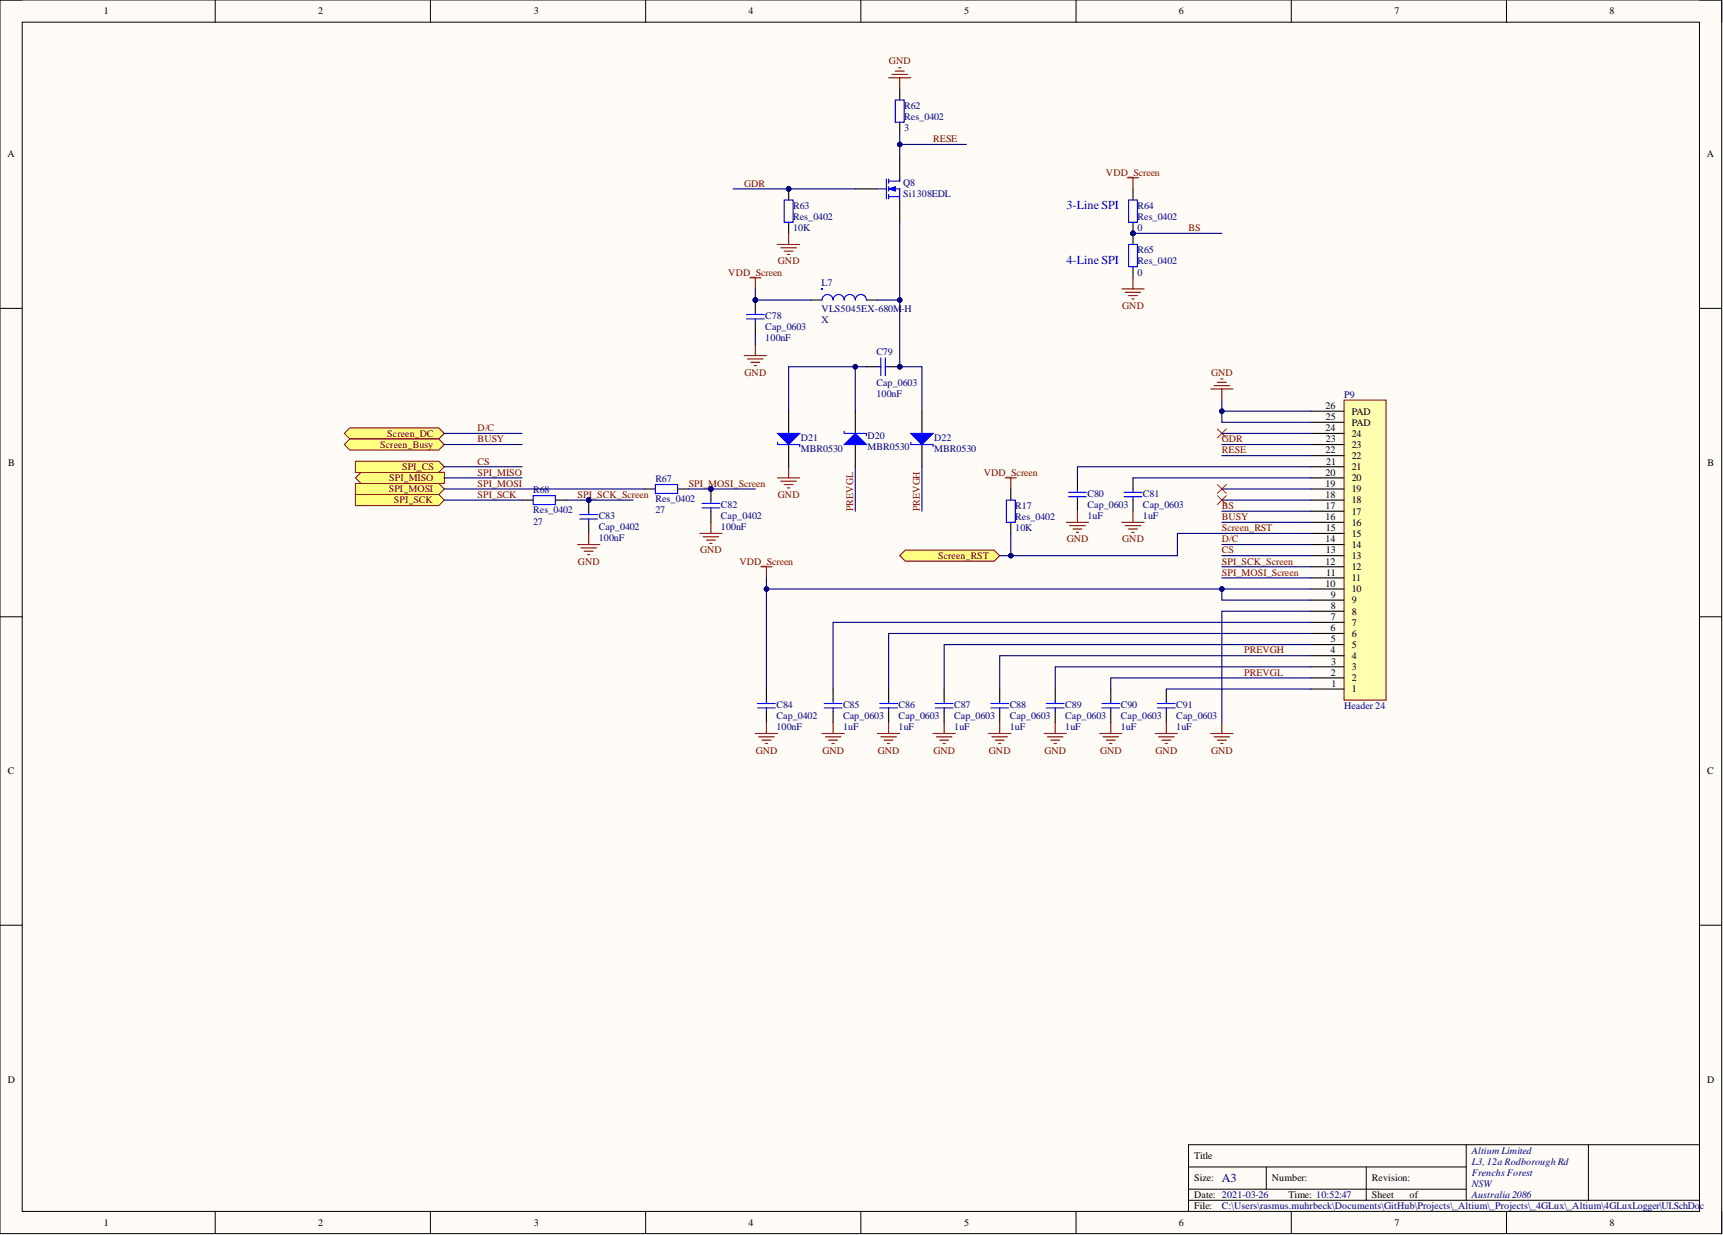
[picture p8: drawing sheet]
<svg xmlns="http://www.w3.org/2000/svg" width="393mm" height="282mm" viewBox="0 0 393 282" stroke-linecap="round" stroke-linejoin="round" font-family="sans-serif">
<defs><g id="words">
<g font-size="2.8" fill="#00f">
<text x="243.4" y="47.6">3-Line SPI</text>
<text x="243.4" y="60.3">4-Line SPI</text>
</g>
<text font-size="2.8" fill="#000080" x="278.9" y="269.8">A3</text>
<g font-size="2.3">
<text x="23.7" y="3.3">1</text>
<text x="72.6" y="3.3">2</text>
<text x="121.9" y="3.3">3</text>
<text x="170.9" y="3.3">4</text>
<text x="220.1" y="3.3">5</text>
<text x="269.1" y="3.3">6</text>
<text x="318.3" y="3.3">7</text>
<text x="367.4" y="3.3">8</text>
<text x="1.7" y="35.9">A</text>
<text x="389.7" y="35.9">A</text>
<text x="302.6" y="93.3">26</text>
<text x="302.7" y="95.9">25</text>
<text x="308.6" y="94.6">PAD</text>
<text x="302.6" y="98.4">24</text>
<text x="302.7" y="100.9">23</text>
<text x="308.6" y="99.7">24</text>
<text x="308.6" y="97.1">PAD</text>
<text x="1.9" y="106.4">B</text>
<text x="302.6" y="103.5">22</text>
<text x="302.8" y="106">21</text>
<text x="308.6" y="107.3">21</text>
<text x="308.6" y="104.8">22</text>
<text x="308.6" y="102.2">23</text>
<text x="389.8" y="106.4">B</text>
<text x="302.6" y="113.6">18</text>
<text x="302.6" y="111.1">19</text>
<text x="302.6" y="108.6">20</text>
<text x="308.6" y="112.4">19</text>
<text x="308.6" y="109.8">20</text>
<text x="302.6" y="118.7">16</text>
<text x="302.6" y="116.2">17</text>
<text x="308.6" y="120">16</text>
<text x="308.6" y="117.4">17</text>
<text x="308.6" y="114.9">18</text>
<text x="302.6" y="123.8">14</text>
<text x="302.7" y="121.2">15</text>
<text x="308.6" y="125">14</text>
<text x="308.6" y="122.5">15</text>
<text x="302.6" y="128.9">12</text>
<text x="302.7" y="126.3">13</text>
<text x="302.8" y="131.4">11</text>
<text x="308.6" y="130.1">12</text>
<text x="308.6" y="127.6">13</text>
<text x="302.6" y="133.9">10</text>
<text x="303.8" y="136.5">9</text>
<text x="308.6" y="137.7">9</text>
<text x="308.6" y="135.2">10</text>
<text x="308.6" y="132.7">11</text>
<text x="303.8" y="141.5">7</text>
<text x="303.8" y="139">8</text>
<text x="308.6" y="142.8">7</text>
<text x="308.6" y="140.3">8</text>
<text x="303.7" y="149.1">4</text>
<text x="303.7" y="144.1">6</text>
<text x="303.8" y="146.6">5</text>
<text x="308.6" y="147.9">5</text>
<text x="308.6" y="145.3">6</text>
<text x="303.8" y="154.2">2</text>
<text x="303.9" y="151.7">3</text>
<text x="308.6" y="155.5">2</text>
<text x="308.6" y="153">3</text>
<text x="308.6" y="150.4">4</text>
<text x="304" y="156.8">1</text>
<text x="308.6" y="158">1</text>
<text x="1.8" y="176.7">C</text>
<text x="389.8" y="176.7">C</text>
<text x="1.8" y="247.1">D</text>
<text x="389.8" y="247.1">D</text>
<text x="272.6" y="264.6">Title</text>
<text x="272.6" y="269.6">Size:</text>
<text x="290.3" y="269.6">Number:</text>
<text x="313.2" y="269.6">Revision:</text>
<text x="272.6" y="273.4">Date: 2021-03-26</text>
<text x="272.6" y="276">File:</text>
<text x="294.2" y="273.4">Time: 10:52:47</text>
<text x="313.2" y="273.4">Sheet</text>
<text x="321.8" y="273.4">of</text>
<text x="23.7" y="279.8">1</text>
<text x="72.6" y="279.8">2</text>
<text x="121.9" y="279.8">3</text>
<text x="170.9" y="279.8">4</text>
<text x="220.1" y="279.8">5</text>
<text x="269.1" y="279.8">6</text>
<text x="318.3" y="279.8">7</text>
<text x="367.4" y="279.8">8</text>
</g>
<g font-size="2.3" fill="#800000">
<text x="202.9" y="14.7">GND</text>
<text x="213" y="32.5">RESE</text>
<text x="252.5" y="40.1">VDD_Screen</text>
<text x="169.9" y="42.6">GDR</text>
<text x="271.3" y="52.8">BS</text>
<text x="166.3" y="62.9">VDD_Screen</text>
<text x="177.6" y="60.4">GND</text>
<text x="256.2" y="70.5">GND</text>
<text x="170" y="85.7">GND</text>
<text x="276.5" y="85.7">GND</text>
<text x="88.4" y="99.7">Screen_DC</text>
<text x="109" y="100.9">BUSY</text>
<text x="109" y="98.4">D/C</text>
<text x="278.9" y="100.9">GDR</text>
<text x="86.8" y="102.2">Screen_Busy</text>
<text x="91.8" y="107.3">SPI_CS</text>
<text x="109" y="106">CS</text>
<text x="278.9" y="103.5">RESE</text>
<text x="88.8" y="112.4">SPI_MOSI</text>
<text x="88.8" y="109.8">SPI_MISO</text>
<text x="109" y="108.6">SPI_MISO</text>
<text x="109" y="111.1">SPI_MOSI</text>
<text x="109" y="113.6">SPI_SCK</text>
<text x="131.9" y="113.6">SPI_SCK_Screen</text>
<text x="157.2" y="111.1">SPI_MOSI_Screen</text>
<text x="177.6" y="113.6">GND</text>
<text x="224.6" y="108.6">VDD_Screen</text>
<text x="89.9" y="114.9">SPI_SCK</text>
<text x="194.7" y="116.7" transform="rotate(-90 194.7 116.7)">PREVGL</text>
<text x="210" y="116.7" transform="rotate(-90 210 116.7)">PREVGH</text>
<text x="278.9" y="118.7">BUSY</text>
<text x="278.9" y="116.2">BS</text>
<text x="243.5" y="123.8">GND</text>
<text x="256.2" y="123.8">GND</text>
<text x="278.9" y="123.8">D/C</text>
<text x="278.9" y="121.2">Screen_RST</text>
<text x="131.9" y="128.9">GND</text>
<text x="159.8" y="126.3">GND</text>
<text x="168.8" y="128.9">VDD_Screen</text>
<text x="214.2" y="127.6">Screen_RST</text>
<text x="278.9" y="131.4">SPI_MOSI_Screen</text>
<text x="278.9" y="128.9">SPI_SCK_Screen</text>
<text x="278.9" y="126.3">CS</text>
<text x="284" y="149.1">PREVGH</text>
<text x="284" y="154.2">PREVGL</text>
<text x="172.5" y="172">GND</text>
<text x="187.7" y="172">GND</text>
<text x="200.4" y="172">GND</text>
<text x="213.1" y="172">GND</text>
<text x="225.8" y="172">GND</text>
<text x="238.5" y="172">GND</text>
<text x="251.1" y="172">GND</text>
<text x="263.8" y="172">GND</text>
<text x="276.5" y="172">GND</text>
</g>
<g font-size="2.3" fill="#000080">
<text x="206.4" y="29.9">3</text>
<text x="206.4" y="24.9">R62</text>
<text x="206.4" y="27.4">Res_0402</text>
<text x="181.1" y="47.7">R63</text>
<text x="206.2" y="42.4">Q8</text>
<text x="206.2" y="44.9">Si1308EDL</text>
<text x="259.7" y="47.7">R64</text>
<text x="181.1" y="52.8">10K</text>
<text x="181.1" y="50.2">Res_0402</text>
<text x="259.7" y="52.8">0</text>
<text x="259.7" y="50.2">Res_0402</text>
<text x="259.7" y="57.8">R65</text>
<text x="187.6" y="65.4">L7</text>
<text x="259.7" y="62.9">0</text>
<text x="259.7" y="60.4">Res_0402</text>
<text x="187.6" y="71.3">VLS5045EX-680M</text>
<text x="205.8" y="71.3">-H</text>
<text x="174.7" y="77.9">100nF</text>
<text x="174.7" y="72.8">C78</text>
<text x="174.7" y="75.3">Cap_0603</text>
<text x="187.6" y="73.8">X</text>
<text x="200.1" y="80.9">C79</text>
<text x="200.1" y="88">Cap_0603</text>
<text x="200.1" y="90.5">100nF</text>
<text x="306.8" y="90.8">P9</text>
<text x="182.8" y="100.7">D21</text>
<text x="198" y="100.2">D20</text>
<text x="213.3" y="100.7">D22</text>
<text x="182.8" y="103.2">MBR0530</text>
<text x="198" y="102.7">MBR0530</text>
<text x="213.3" y="103.2">MBR0530</text>
<text x="121.7" y="112.6">R68</text>
<text x="149.6" y="110.1">R67</text>
<text x="248.3" y="113.4">C80</text>
<text x="260.9" y="113.4">C81</text>
<text x="121.7" y="119.7">27</text>
<text x="121.7" y="117.2">Res_0402</text>
<text x="136.7" y="118.5">C83</text>
<text x="149.6" y="117.2">27</text>
<text x="149.6" y="114.6">Res_0402</text>
<text x="164.6" y="115.9">C82</text>
<text x="164.6" y="118.5">Cap_0402</text>
<text x="231.8" y="116.2">R17</text>
<text x="231.8" y="118.7">Res_0402</text>
<text x="248.3" y="118.5">1uF</text>
<text x="248.3" y="115.9">Cap_0603</text>
<text x="260.9" y="118.5">1uF</text>
<text x="260.9" y="115.9">Cap_0603</text>
<text x="136.7" y="123.5">100nF</text>
<text x="136.7" y="121">Cap_0402</text>
<text x="164.6" y="121">100nF</text>
<text x="231.8" y="121.2">10K</text>
<text x="177.3" y="161.6">C84</text>
<text x="192.5" y="161.6">C85</text>
<text x="205.1" y="161.6">C86</text>
<text x="217.8" y="161.6">C87</text>
<text x="230.5" y="161.6">C88</text>
<text x="243.2" y="161.6">C89</text>
<text x="255.9" y="161.6">C90</text>
<text x="268.5" y="161.6">C91</text>
<text x="306.8" y="161.8">Header 24</text>
<text x="177.3" y="166.6">100nF</text>
<text x="177.3" y="164.1">Cap_0402</text>
<text x="192.5" y="166.6">1uF</text>
<text x="192.5" y="164.1">Cap_0603</text>
<text x="205.1" y="166.6">1uF</text>
<text x="205.1" y="164.1">Cap_0603</text>
<text x="217.8" y="166.6">1uF</text>
<text x="217.8" y="164.1">Cap_0603</text>
<text x="230.5" y="166.6">1uF</text>
<text x="230.5" y="164.1">Cap_0603</text>
<text x="243.2" y="166.6">1uF</text>
<text x="243.2" y="164.1">Cap_0603</text>
<text x="255.9" y="166.6">1uF</text>
<text x="255.9" y="164.1">Cap_0603</text>
<text x="268.5" y="166.6">1uF</text>
<text x="268.5" y="164.1">Cap_0603</text>
<text x="336" y="263.3">Altium Limited</text>
<text x="336" y="265.8">L3, 12a Rodborough Rd</text>
<text x="336" y="268.4">Frenchs Forest</text>
<text x="278.9" y="276">C:\Users\rasmus.muhrbeck\Documents\GitHub\Projects\_Altium\_Projects\_4GLux\_Altium\4GLuxLogger\UI.SchDo</text>
<text x="336" y="270.9">NSW</text>
<text x="336" y="273.4">Australia 2086</text>
<text x="388" y="276">c</text>
</g>
</g></defs>
<path d="M0 0h393v281.6h-393z" fill-rule="evenodd" fill="#fffcf8"/>
<path d="M0 0h393v281.6h-393z" fill="none" stroke="#000" stroke-width=".23"/>
<path d="M5.1 5.1h382.9v271.4h-382.9z" fill-rule="evenodd" fill="#fffcf8"/>
<g fill="none" stroke="#000" stroke-width=".23">
<path d="M0 0h5.1M49.1 0v5.1M98.3 0v5.1M147.4 0v5.1M196.5 0v5.1M245.7 0v5.1M294.8 0v5.1M343.9 0v5.1M388 0h5v5.1M5.1 5.1h382.9v271.4h-382.9zM0 70.4h5.1M388 70.4h5"/>
<path d="M0 140.8h5.1M388 140.8h5M0 211.2h5.1M388 211.2h5M49.1 276.5v5.1M98.3 276.5v5.1M147.4 276.5v5.1M196.5 276.5v5.1M245.7 276.5v5.1M271.3 266.3h63.4M271.3 273.9h116.7M271.3 271.4h63.4"/>
<path d="M289.1 266.3v5.1M294.8 276.5v5.1M311.9 266.3v7.6M334.7 261.3v12.6M343.9 276.5v5.1M362.6 261.3v12.6M388 261.3h-116.7v15.2M393 276.5v5.1"/>
</g>
<path d="M81.1 112.9h19.1l1.2 1.2-1.2 1.3h-19.1z" fill-rule="evenodd" fill="#ffff80"/>
<path d="M81.1 112.9h19.1l1.2 1.2-1.2 1.3h-19.1z" fill="none" stroke="#800000" stroke-width=".23"/>
<path d="M81.1 110.3h19.1l1.2 1.3-1.2 1.3h-19.1z" fill-rule="evenodd" fill="#ffff80"/>
<path d="M81.1 110.3h19.1l1.2 1.3-1.2 1.3h-19.1z" fill="none" stroke="#800000" stroke-width=".23"/>
<path d="M82.4 107.8h19v2.5h-19l-1.3-1.2z" fill-rule="evenodd" fill="#ffff80"/>
<path d="M82.4 107.8h19v2.5h-19l-1.3-1.2z" fill="none" stroke="#800000" stroke-width=".23"/>
<path d="M81.1 105.3h19.1l1.2 1.2-1.2 1.3h-19.1z" fill-rule="evenodd" fill="#ffff80"/>
<path d="M81.1 105.3h19.1l1.2 1.2-1.2 1.3h-19.1z" fill="none" stroke="#800000" stroke-width=".23"/>
<g fill="none" stroke="#000" stroke-width=".25">
<path d="M205.4 20.3v2.5M205.4 27.9v2.5M246 109.1v2.5M246 114.1v2.6M258.7 109.1v2.5M258.7 114.1v2.6M175 157.3v2.5M190.2 157.3v2.5M202.9 157.3v2.5M215.5 157.3v2.5M228.2 157.3v2.5M240.9 157.3v2.5"/>
<path d="M253.6 157.3v2.5M266.3 157.3v2.5M175 162.3v2.6M190.2 162.3v2.6M202.9 162.3v2.6M215.5 162.3v2.6M228.2 162.3v2.6M240.9 162.3v2.6M253.6 162.3v2.6M266.3 162.3v2.6"/>
</g>
<g fill="none" stroke="#00f" stroke-width=".25">
<path d="M204.4 22.8h2v5.1h-2zM243.9 112.4h4.1M243.9 113.4h4.1M246 111.6v.8M246 113.4v.7M256.6 112.4h4.1M256.6 113.4h4.1M258.7 111.6v.8M258.7 113.4v.7M175 159.8v.8M190.2 159.8v.8M202.9 159.8v.8"/>
<path d="M215.5 159.8v.8M228.2 159.8v.8M240.9 159.8v.8M253.6 159.8v.8M266.3 159.8v.8M172.9 160.6h4.1M172.9 161.6h4.1M175 161.6v.7M188.2 160.6h4M188.2 161.6h4M190.2 161.6v.7M200.8 160.6h4.1"/>
<path d="M200.8 161.6h4.1M202.9 161.6v.7M213.5 160.6h4.1M213.5 161.6h4.1M215.5 161.6v.7M226.2 160.6h4.1M226.2 161.6h4.1M228.2 161.6v.7M238.9 160.6h4M238.9 161.6h4M240.9 161.6v.7M251.6 160.6h4"/>
<path d="M251.6 161.6h4M253.6 161.6v.7M264.2 160.6h4.1M264.2 161.6h4.1M266.3 161.6v.7"/>
</g>
<g fill="none" stroke="#800000" stroke-width=".25">
<path d="M202.9 17.7h5M203.6 17h3.6M204.4 16.2h2M205.1 15.5h.6M205.4 17.7v2.6M243.4 119.2h5.1M244.2 120h3.5M246 116.7v2.5M256.1 119.2h5.1M256.9 120h3.5M258.7 116.7v2.5M173.7 129.4h2.5"/>
<path d="M175 129.4v2.5M245 120.7h2M245.7 121.5h.5M257.6 120.7h2.1M258.4 121.5h.5M172.4 167.4h5.1M173.2 168.2h3.5M174 168.9h2M174.7 169.7h.5M175 164.9v2.5M187.6 167.4h5.1M188.4 168.2h3.6"/>
<path d="M189.2 168.9h2M189.9 169.7h.5M190.2 164.9v2.5M200.3 167.4h5.1M201.1 168.2h3.5M201.9 168.9h2M202.6 169.7h.5M202.9 164.9v2.5M213 167.4h5.1M213.8 168.2h3.5M214.5 168.9h2.1M215.3 169.7h.5"/>
<path d="M215.5 164.9v2.5M225.7 167.4h5.1M226.4 168.2h3.6M227.2 168.9h2M228 169.7h.5M228.2 164.9v2.5M238.4 167.4h5M239.1 168.2h3.6M239.9 168.9h2M240.6 169.7h.6M240.9 164.9v2.5M251 167.4h5.1"/>
<path d="M251.8 168.2h3.6M252.6 168.9h2M253.3 169.7h.5M253.6 164.9v2.5M263.7 167.4h5.1M264.5 168.2h3.5M265.2 168.9h2.1M266 169.7h.5M266.3 164.9v2.5M276.4 167.4h5.1M277.2 168.2h3.5M277.9 168.9h2.1"/>
<path d="M278.7 169.7h.5M278.9 164.9v2.5"/>
</g>
<circle cx="180" cy="43.1" r=".51" fill="#000080"/>
<circle cx="180" cy="43.1" r=".51" fill="none" stroke="#000080" stroke-width=".23"/>
<path d="M180 43.1v2.6" fill="none" stroke="#000" stroke-width=".25"/>
<circle cx="180" cy="43.1" r=".51" fill="#000080"/>
<circle cx="180" cy="43.1" r=".51" fill="none" stroke="#000080" stroke-width=".23"/>
<path d="M180 50.7v2.6" fill="none" stroke="#000" stroke-width=".25"/>
<path d="M179 45.7h2.1v5h-2.1z" fill="none" stroke="#00f" stroke-width=".25"/>
<path d="M177.5 55.8h5.1M178.3 56.6h3.5M179 57.3h2.1M179.8 58.1h.5M180 53.3v2.5" fill="none" stroke="#800000" stroke-width=".25"/>
<circle cx="205.4" cy="83.7" r=".51" fill="#000080"/>
<circle cx="205.4" cy="83.7" r=".51" fill="none" stroke="#000080" stroke-width=".23"/>
<path d="M197.8 83.7h2.5M202.9 83.7h2.5" fill="none" stroke="#000" stroke-width=".25"/>
<circle cx="205.4" cy="83.7" r=".51" fill="#000080"/>
<circle cx="205.4" cy="83.7" r=".51" fill="none" stroke="#000080" stroke-width=".23"/>
<path d="M200.3 83.7h.8M201.1 81.7v4M202.1 81.7v4M202.1 83.7h.8" fill="none" stroke="#00f" stroke-width=".25"/>
<circle cx="172.4" cy="68.5" r=".51" fill="#000080"/>
<circle cx="172.4" cy="68.5" r=".51" fill="none" stroke="#000080" stroke-width=".23"/>
<path d="M172.4 68.5v2.5M172.4 73.6v2.5" fill="none" stroke="#000" stroke-width=".25"/>
<circle cx="172.4" cy="68.5" r=".51" fill="#000080"/>
<circle cx="172.4" cy="68.5" r=".51" fill="none" stroke="#000080" stroke-width=".23"/>
<path d="M170.4 71.8h4.1M170.4 72.8h4.1M172.4 71v.8M172.4 72.8v.8" fill="none" stroke="#00f" stroke-width=".25"/>
<path d="M171.2 63.4h2.5M172.4 63.4v2.5M172.4 78.6v2.6M169.9 81.2h5.1M170.7 81.9h3.5M171.4 82.7h2M172.2 83.4h.5M177.5 109.1h5.1M178.3 109.8h3.5M179 110.6h2.1M179.8 111.3h.5M180 106.5v2.6" fill="none" stroke="#800000" stroke-width=".25"/>
<circle cx="258.7" cy="53.3" r=".51" fill="#000080"/>
<circle cx="258.7" cy="53.3" r=".51" fill="none" stroke="#000080" stroke-width=".23"/>
<path d="M258.7 43.1v2.6M258.7 50.7v2.6" fill="none" stroke="#000" stroke-width=".25"/>
<circle cx="258.7" cy="53.3" r=".51" fill="#000080"/>
<circle cx="258.7" cy="53.3" r=".51" fill="none" stroke="#000080" stroke-width=".23"/>
<path d="M257.6 45.7h2.1v5h-2.1z" fill="none" stroke="#00f" stroke-width=".25"/>
<circle cx="258.7" cy="53.3" r=".51" fill="#000080"/>
<circle cx="258.7" cy="53.3" r=".51" fill="none" stroke="#000080" stroke-width=".23"/>
<path d="M258.7 53.3v2.5" fill="none" stroke="#000" stroke-width=".25"/>
<circle cx="258.7" cy="53.3" r=".51" fill="#000080"/>
<circle cx="258.7" cy="53.3" r=".51" fill="none" stroke="#000080" stroke-width=".23"/>
<path d="M258.7 60.9v2.5M119.2 114.1h2.5M126.8 114.1h2.5M147.1 111.6h2.5M154.7 111.6h2.5" fill="none" stroke="#000" stroke-width=".25"/>
<path d="M257.6 55.8h2.1v5.1h-2.1zM121.7 113.1h5.1v2.1h-5.1zM149.6 110.6h5.1v2h-5.1z" fill="none" stroke="#00f" stroke-width=".25"/>
<path d="M257.4 40.6h2.5M258.7 40.6v2.5M256.1 65.9h5.1M256.9 66.7h3.5M257.6 67.5h2.1M258.4 68.2h.5M258.7 63.4v2.5M276.4 88.8h5.1M277.2 88h3.5M277.9 87.3h2.1M278.7 86.5h.5M278.9 88.8v2.5" fill="none" stroke="#800000" stroke-width=".25"/>
<path d="M277.9 97.9l2.1 2M280 97.9l-2.1 2M277.9 110.6l2.1 2M277.9 113.1l2.1 2.1M280 110.6l-2.1 2M280 113.1l-2.1 2.1" fill="none" stroke="#f00" stroke-width=".23"/>
<circle cx="134.4" cy="114.1" r=".51" fill="#000080"/>
<circle cx="134.4" cy="114.1" r=".51" fill="none" stroke="#000080" stroke-width=".23"/>
<path d="M134.4 114.1v2.6M134.4 119.2v2.6" fill="none" stroke="#000" stroke-width=".25"/>
<circle cx="134.4" cy="114.1" r=".51" fill="#000080"/>
<circle cx="134.4" cy="114.1" r=".51" fill="none" stroke="#000080" stroke-width=".23"/>
<path d="M132.4 117.4h4M132.4 118.5h4M134.4 116.7v.7M134.4 118.5v.7" fill="none" stroke="#00f" stroke-width=".25"/>
<circle cx="162.3" cy="111.6" r=".51" fill="#000080"/>
<circle cx="162.3" cy="111.6" r=".51" fill="none" stroke="#000080" stroke-width=".23"/>
<path d="M162.3 111.6v2.5M162.3 116.7v2.5" fill="none" stroke="#000" stroke-width=".25"/>
<circle cx="162.3" cy="111.6" r=".51" fill="#000080"/>
<circle cx="162.3" cy="111.6" r=".51" fill="none" stroke="#000080" stroke-width=".23"/>
<path d="M160.3 114.9h4M160.3 115.9h4M162.3 114.1v.8M162.3 115.9v.8M229.7 114.1h2.1v5.1h-2.1z" fill="none" stroke="#00f" stroke-width=".25"/>
<path d="M162.3 119.2v2.6M229.5 109.1h2.5M230.8 109.1v2.5M131.9 124.3h5M132.6 125h3.6M133.4 125.8h2M134.1 126.6h.6M134.4 121.8v2.5M159.8 121.8h5M160.5 122.5h3.6M161.3 123.3h2M162 124h.5" fill="none" stroke="#800000" stroke-width=".25"/>
<path d="M230.8 111.6v2.5M230.8 119.2v2.6" fill="none" stroke="#000" stroke-width=".25"/>
<path d="M79.9 97.7h20.3l1.2 1.2-1.2 1.3h-20.3l-1.3-1.3z" fill-rule="evenodd" fill="#ffff80"/>
<path d="M79.9 97.7h20.3l1.2 1.2-1.2 1.3h-20.3l-1.3-1.3z" fill="none" stroke="#800000" stroke-width=".23"/>
<path d="M79.9 100.2h20.3l1.2 1.3-1.2 1.2h-20.3l-1.3-1.2z" fill-rule="evenodd" fill="#ffff80"/>
<path d="M79.9 100.2h20.3l1.2 1.3-1.2 1.2h-20.3l-1.3-1.2z" fill="none" stroke="#800000" stroke-width=".23"/>
<path d="M206.7 125.6h20.3l1.2 1.2-1.2 1.3h-20.3l-1.3-1.3z" fill-rule="evenodd" fill="#ffff80"/>
<path d="M206.7 125.6h20.3l1.2 1.2-1.2 1.3h-20.3l-1.3-1.3z" fill="none" stroke="#800000" stroke-width=".23"/>
<path d="M306.8 91.3h9.6v68.5h-9.6z" fill-rule="evenodd" fill="#ffffb0"/>
<path d="M306.8 91.3h9.6v68.5h-9.6z" fill="none" stroke="#800000" stroke-width=".23"/>
<g fill="none" stroke="#000" stroke-width=".25">
<path d="M205.4 35.5v5.1M195.3 43.1h5M205.4 45.7v5M185.1 68.5h2.5M197.8 68.5h2.5M299.2 98.9h7.6M299.2 96.4h7.6M299.2 93.8h7.6M299.2 119.2h7.6M299.2 116.7h7.6M299.2 114.1h7.6M299.2 111.6h7.6"/>
<path d="M299.2 109.1h7.6M299.2 106.5h7.6M299.2 104h7.6M299.2 101.5h7.6M299.2 139.5h7.6M299.2 137h7.6M299.2 134.4h7.6M299.2 131.9h7.6M299.2 129.4h7.6M299.2 126.8h7.6M299.2 124.3h7.6M299.2 121.8h7.6"/>
<path d="M299.2 157.3h7.6M299.2 154.7h7.6M299.2 152.2h7.6M299.2 149.7h7.6M299.2 147.1h7.6M299.2 144.6h7.6M299.2 142h7.6"/>
</g>
<path d="M200.3 43.1h2.1M202.4 40.8v4.6M202.9 41.3h2.5M202.9 43.1h2.5v2.6M202.9 44.9h2.5M202.9 40.8v1M202.9 42.6v1M202.9 44.4v1M187.6 65.9l.1 .1zM187.6 68.5a1.27 1.27 0 0 1 1.3-1.3 1.27 1.27 0 0 1 1.3 1.3 1.27 1.27 0 0 1 1.3-1.3 1.27 1.27 0 0 1 1.2 1.3 1.27 1.27 0 0 1 1.3-1.3 1.27 1.27 0 0 1 1.3 1.3 1.27 1.27 0 0 1 1.2-1.3 1.27 1.27 0 0 1 1.3 1.3" fill="none" stroke="#00f" stroke-width=".25"/>
<path d="M202.9 43.1l1.5-.5v1z" fill="#00f"/>
<path d="M202.9 43.1l1.5-.5v1z" fill="none" stroke="#00f" stroke-width=".23"/>
<path d="M205.4 40.6v.7" fill="none" stroke="#00f" stroke-width=".25"/>
<path d="M101.4 98.9h17.8M101.4 114.1h17.8M101.4 111.6h45.7M101.4 109.1h17.8M101.4 106.5h17.8M101.4 101.5h17.8M129.3 114.1h15.2M210.5 106.5v10.2" fill="none" stroke="#000080" stroke-width=".25"/>
<circle cx="134.4" cy="114.1" r=".51" fill="#000080"/>
<circle cx="134.4" cy="114.1" r=".51" fill="none" stroke="#000080" stroke-width=".23"/>
<path d="M157.2 111.6h15.2" fill="none" stroke="#000080" stroke-width=".25"/>
<circle cx="162.3" cy="111.6" r=".51" fill="#000080"/>
<circle cx="162.3" cy="111.6" r=".51" fill="none" stroke="#000080" stroke-width=".23"/>
<path d="M167.4 43.1h27.9" fill="none" stroke="#000080" stroke-width=".25"/>
<circle cx="180" cy="43.1" r=".51" fill="#000080"/>
<circle cx="180" cy="43.1" r=".51" fill="none" stroke="#000080" stroke-width=".23"/>
<path d="M172.4 65.9v2.6h12.7" fill="none" stroke="#000080" stroke-width=".25"/>
<circle cx="172.4" cy="68.5" r=".51" fill="#000080"/>
<circle cx="172.4" cy="68.5" r=".51" fill="none" stroke="#000080" stroke-width=".23"/>
<path d="M278.9 134.4h-103.9v22.9" fill="none" stroke="#000080" stroke-width=".25"/>
<circle cx="278.9" cy="134.4" r=".51" fill="#000080"/>
<circle cx="278.9" cy="134.4" r=".51" fill="none" stroke="#000080" stroke-width=".23"/>
<circle cx="175" cy="134.4" r=".51" fill="#000080"/>
<circle cx="175" cy="134.4" r=".51" fill="none" stroke="#000080" stroke-width=".23"/>
<path d="M195.3 83.7h-15.3v10.1" fill="none" stroke="#000080" stroke-width=".25"/>
<circle cx="195.3" cy="83.7" r=".51" fill="#000080"/>
<circle cx="195.3" cy="83.7" r=".51" fill="none" stroke="#000080" stroke-width=".23"/>
<path d="M197.8 83.7h-2.5v10.1M299.2 142h-109v15.3" fill="none" stroke="#000080" stroke-width=".25"/>
<circle cx="195.3" cy="83.7" r=".51" fill="#000080"/>
<circle cx="195.3" cy="83.7" r=".51" fill="none" stroke="#000080" stroke-width=".23"/>
<path d="M200.3 68.5h5.1" fill="none" stroke="#000080" stroke-width=".25"/>
<circle cx="205.4" cy="68.5" r=".51" fill="#000080"/>
<circle cx="205.4" cy="68.5" r=".51" fill="none" stroke="#000080" stroke-width=".23"/>
<path d="M205.4 50.7v33h5.1v10.1M299.2 144.6h-96.3v12.7" fill="none" stroke="#000080" stroke-width=".25"/>
<circle cx="205.4" cy="68.5" r=".51" fill="#000080"/>
<circle cx="205.4" cy="68.5" r=".51" fill="none" stroke="#000080" stroke-width=".23"/>
<circle cx="205.4" cy="83.7" r=".51" fill="#000080"/>
<circle cx="205.4" cy="83.7" r=".51" fill="none" stroke="#000080" stroke-width=".23"/>
<path d="M205.4 33h15.2" fill="none" stroke="#000080" stroke-width=".25"/>
<circle cx="205.4" cy="33" r=".51" fill="#000080"/>
<circle cx="205.4" cy="33" r=".51" fill="none" stroke="#000080" stroke-width=".23"/>
<path d="M299.2 121.8h-30.4v5h-40.6M299.2 147.1h-83.7v10.2M299.2 149.7h-71v7.6" fill="none" stroke="#000080" stroke-width=".25"/>
<circle cx="230.8" cy="126.8" r=".51" fill="#000080"/>
<circle cx="230.8" cy="126.8" r=".51" fill="none" stroke="#000080" stroke-width=".23"/>
<path d="M258.7 53.3h20.2M258.7 109.1h40.5M299.2 106.5h-53.2v2.6M299.2 152.2h-58.3v5.1M299.2 154.7h-45.6v2.6" fill="none" stroke="#000080" stroke-width=".25"/>
<circle cx="258.7" cy="53.3" r=".51" fill="#000080"/>
<circle cx="258.7" cy="53.3" r=".51" fill="none" stroke="#000080" stroke-width=".23"/>
<path d="M299.2 139.5h-20.3v25.4M299.2 134.4h-20.3v2.6h20.3M266.3 157.3h32.9" fill="none" stroke="#000080" stroke-width=".25"/>
<circle cx="278.9" cy="134.4" r=".51" fill="#000080"/>
<circle cx="278.9" cy="134.4" r=".51" fill="none" stroke="#000080" stroke-width=".23"/>
<path d="M278.9 91.3v5.1h20.3M278.9 98.9h20.3M278.9 119.2h20.3M278.9 116.7h20.3M278.9 114.1h20.3M278.9 111.6h20.3M278.9 104h20.3M278.9 101.5h20.3M278.9 131.9h20.3M278.9 129.4h20.3M278.9 126.8h20.3M278.9 124.3h20.3" fill="none" stroke="#000080" stroke-width=".25"/>
<circle cx="278.9" cy="93.8" r=".51" fill="#000080"/>
<circle cx="278.9" cy="93.8" r=".51" fill="none" stroke="#000080" stroke-width=".23"/>
<path d="M278.9 93.8h20.3" fill="none" stroke="#000080" stroke-width=".25"/>
<circle cx="278.9" cy="93.8" r=".51" fill="#000080"/>
<circle cx="278.9" cy="93.8" r=".51" fill="none" stroke="#000080" stroke-width=".23"/>
<path d="M172.4 76.1v2.5M175 131.9v2.5" fill="none" stroke="#000080" stroke-width=".25"/>
<circle cx="175" cy="134.4" r=".51" fill="#000080"/>
<circle cx="175" cy="134.4" r=".51" fill="none" stroke="#000080" stroke-width=".23"/>
<path d="M205.4 30.4v5.1M195.3 106.5v10.2" fill="none" stroke="#000080" stroke-width=".25"/>
<circle cx="205.4" cy="33" r=".51" fill="#000080"/>
<circle cx="205.4" cy="33" r=".51" fill="none" stroke="#000080" stroke-width=".23"/>
<path d="M230.8 121.8v5" fill="none" stroke="#000080" stroke-width=".25"/>
<circle cx="230.8" cy="126.8" r=".51" fill="#000080"/>
<circle cx="230.8" cy="126.8" r=".51" fill="none" stroke="#000080" stroke-width=".23"/>
<path d="M180 93.8v5.1M180 101.5v5" fill="none" stroke="#000" stroke-width=".25"/>
<path d="M177.5 98.9h5.1l-2.6 2.6z" fill="#00f"/>
<path d="M177.5 98.9h5.1l-2.6 2.6zM177.5 100.9v.6h5.1v.5" fill="none" stroke="#00f" stroke-width=".25"/>
<path d="M195.3 93.8v5.1M195.3 101.5v5" fill="none" stroke="#000" stroke-width=".25"/>
<path d="M195.3 98.9l2.5 2.6h-5.1z" fill="#00f"/>
<path d="M192.7 98.4v.5h5.1v.5M195.3 98.9l2.5 2.6h-5.1z" fill="none" stroke="#00f" stroke-width=".25"/>
<path d="M210.5 93.8v5.1M210.5 101.5v5" fill="none" stroke="#000" stroke-width=".25"/>
<path d="M207.9 98.9h5.1l-2.5 2.6z" fill="#00f"/>
<path d="M207.9 98.9h5.1l-2.5 2.6zM207.9 100.9v.6h5.1v.5" fill="none" stroke="#00f" stroke-width=".25"/>
<use href="#words"/>
</svg>
